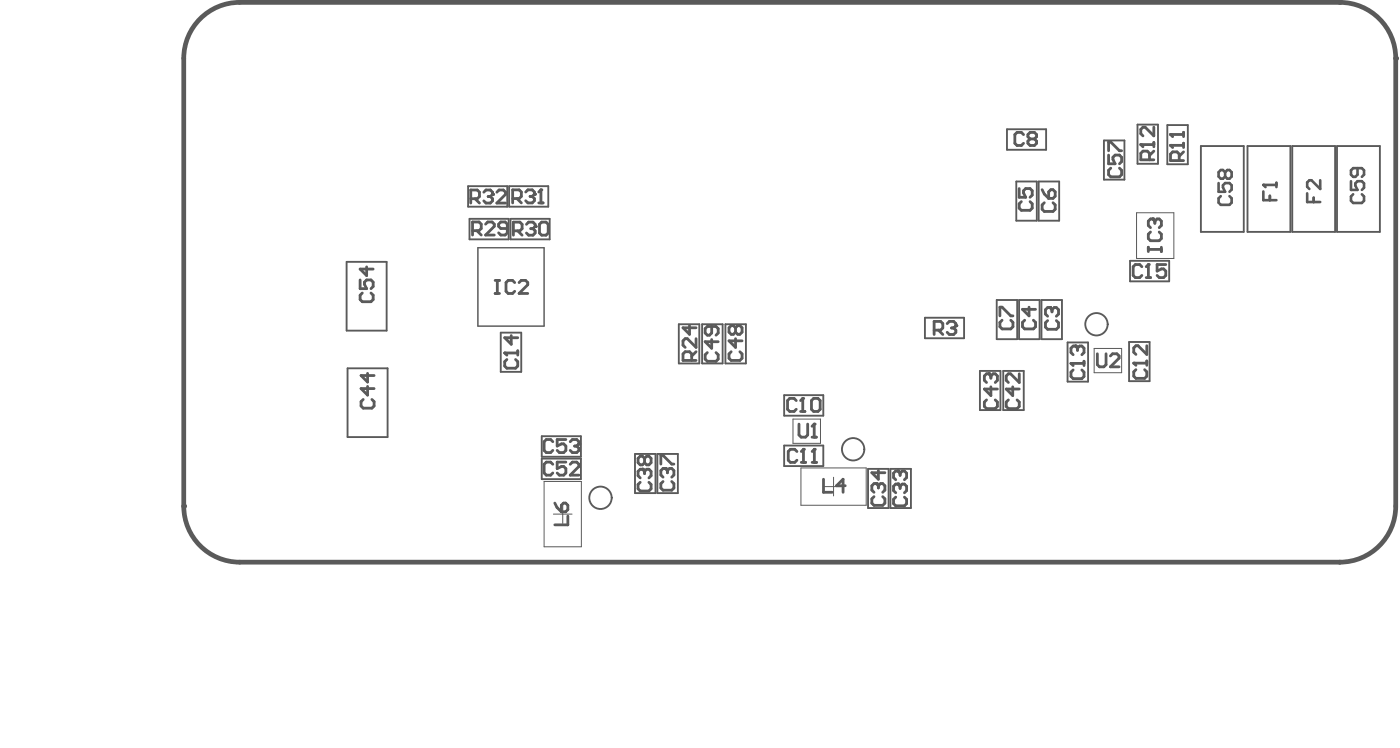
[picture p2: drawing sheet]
<svg xmlns="http://www.w3.org/2000/svg" width="250mm" height="133mm" viewBox="0 0 250 133" stroke-linecap="round" stroke-linejoin="round" font-family="sans-serif">
<path d="M202.8 37.9h6.6v8.2h-6.6zM85.3 44.2h11.8v13.9h-11.8zM141.5 74.7h4.9v4.3h-4.9zM195.2 62.1h4.9v4.3h-4.9zM97.1 85.8h6.6v11.7h-6.6zM98.7 91.7h3.4M100.4 90v3.3M142.9 83.4h11.6v6.7h-11.6zM147 86.7h3.4M148.7 85.1v3.3" fill="none" stroke="#5a5a5a" stroke-width=".18"/>
<g fill="none" stroke="#5a5a5a" stroke-width=".33">
<path d="M83.5 33.2h7v3.6h-7zM83.8 39h6.9v3.7h-6.9zM90.8 33.2h7v3.6h-7zM91.1 39h7v3.7h-7zM179.6 23h7v3.7h-7zM181.3 32.4h3.7v6.9h-3.7zM185.3 32.4h3.7v6.9h-3.7zM196.9 25h3.7v7h-3.7zM202.9 22.2h3.7v7h-3.7zM208.3 22.3h3.6v7h-3.6zM214.2 26h7.7v15.3h-7.7zM222.6 26h7.6v15.3h-7.6z"/>
<path d="M230.5 26h7.7v15.3h-7.7zM238.5 26h7.7v15.3h-7.7zM61.8 46.7h7.2v12.2h-7.2zM89.3 59.3h3.7v7h-3.7zM121.1 57.8h3.7v7h-3.7zM125.3 57.8h3.6v7h-3.6zM129.4 57.8h3.7v7h-3.7zM165 56.6h7v3.7h-7zM177.8 53.5h3.7v7h-3.7zM181.8 53.5h3.7v7h-3.7zM185.8 53.5h3.7v7h-3.7zM201.6 46.5h7v3.7h-7z"/>
<path d="M62 65.7h7.1v12.2h-7.1zM96.7 77.8h6.9v3.6h-6.9zM139.9 70.4h7v3.7h-7zM139.9 79.4h7v3.7h-7zM174.8 66.1h3.7v7h-3.7zM179 66.1h3.6v7h-3.6zM190.5 61.1h3.6v6.9h-3.6zM201.4 61h3.7v7h-3.7zM96.7 81.8h6.9v3.6h-6.9zM113.3 80.9h3.6v7h-3.6zM117.3 80.9h3.6v7h-3.6zM154.9 83.6h3.6v7h-3.6z"/>
<path d="M158.9 83.6h3.6v7h-3.6z"/>
</g>
<g fill="none" stroke="#5a5a5a" stroke-width=".5">
<path d="M197.8 26.9v-1.6h.4l1.5 1.6h.4M197.8 27.6v1.6h1.1l-.3-.8v-.4l.3-.4h.8l.4 .4v.8l-.4 .4M198.2 30l-.4 .4v.7l.4 .4h1.5l.4-.4v-.7l-.4-.4M64.2 49.9v1.6h1.2l-.4-.8v-.4l.4-.4h.8l.4 .4v.8l-.4 .4M64.6 52.2l-.4 .4v.8l.4 .4h1.6l.4-.4v-.8l-.4-.4M65.4 47.6v1.5l-1.2-1.1h2.4M88.3 50h.8M88.3 52.3h.8M88.7 50v2.3M91.8 50.4l-.4-.4h-.7l-.4 .4v1.5l.4 .4h.7l.4-.4M92.6 50.4l.4-.4h.8l.4 .4v.4l-1.6 1.5h1.6M64.8 71.2l-.4 .4v.8l.4 .4h1.6l.3-.4v-.8l-.3-.4"/>
<path d="M65.6 68.9v1.5l-1.2-1.1h2.3M65.6 66.6v1.5l-1.2-1.2h2.3M98.6 78.7l-.4-.3h-.7l-.4 .3v1.6l.4 .4h.7l.4-.4M101 78.4h-1.6v1.1l.8-.4h.4l.4 .4v.8l-.4 .4h-.8l-.4-.4M101.7 78.7l.4-.3h.8l.4 .3v.4M195.8 63.1v1.9l.4 .4h.7l.4-.4v-1.9M198.1 63.5l.4-.4h.8l.4 .4v.3l-1.6 1.6h1.6M99 89.7l.4 .8 .7 .7M100.5 89.7h.4l.4 .4v.8l-.4 .3h-.8v-1.1zM101.3 92v1.6h-2.3M146.9 85.4v2.4h1.6M150.8 86.6h-1.6l1.2-1.2v2.4"/>
</g>
<circle cx="103.3" cy="79.1" r=".25" fill="#5a5a5a"/>
<g fill="none" stroke="#5a5a5a" stroke-width=".5">
<path d="M127 58.2v1.2l-.4 .4h-.4l-.4-.4v-.8l.4-.4h1.5l.4 .4v.8l-.4 .4M131.2 58.4l-.4-.3h-.4l-.3 .3v.8l.3 .4h.4l.4-.4M131.2 58.4l.4-.3h.4l.4 .3v.8l-.4 .4h-.4l-.4-.4M131.2 58.4v.8M102.5 79.5h.4M102.9 79.5l.4 .4v.4l-.4 .4h-.8l-.4-.4M103.3 79.1l-.4 .4M126.2 62.9l-.4 .3v.8l.4 .4h1.5l.4-.4v-.8l-.4-.3M127 60.5v1.6l-1.2-1.2h2.3M130.4 62.7l-.3 .4v.8l.3 .4h1.6l.4-.4v-.8l-.4-.4M131.2 60.4v1.5l-1.1-1.1h2.3M176 71.3l-.4 .4v.8l.4 .3h1.6l.3-.3v-.8l-.3-.4"/>
<path d="M176.4 66.6h-.4l-.4 .4v.8l.4 .4M176.8 69v1.5l-1.2-1.1h2.3M98.6 82.8l-.4-.4h-.7l-.4 .4v1.5l.4 .4h.7l.4-.4M101 82.4h-1.6v1.1l.8-.3h.4l.4 .3v.8l-.4 .4h-.8l-.4-.4M101.7 82.8l.4-.4h.8l.4 .4v.4l-1.6 1.5h1.6"/>
</g>
<circle cx="176.4" cy="66.6" r=".25" fill="#5a5a5a"/>
<path d="M176.4 66.6l.4 .4M176.8 67v.4M176.8 67l.4-.4h.4l.3 .4v.8l-.3 .4M179.9 71.3l-.4 .4v.8l.4 .3h1.6l.3-.3v-.8l-.3-.4M180.7 69v1.5l-1.2-1.1h2.3M181.8 66.6v1.6l-1.5-1.6h-.4l-.4 .4v.8l.4 .4M114.2 86l-.4 .4v.7l.4 .4h1.6l.4-.4v-.7l-.4-.4M114.6 83.7h-.4l-.4 .3v.8l.4 .4" fill="none" stroke="#5a5a5a" stroke-width=".5"/>
<circle cx="114.6" cy="83.7" r=".25" fill="#5a5a5a"/>
<path d="M114.6 83.7l.4 .3M115 81.7v.8M115 84v.4M115 84l.4-.3h.4l.4 .3v.8l-.4 .4M115 81.7l.4-.4h.4l.4 .4v.8l-.4 .4h-.4l-.4-.4M115 81.7l-.4-.4h-.4l-.4 .4v.8l.4 .4h.4l.4-.4M118.3 85.8l-.4 .4v.8l.4 .4h1.5l.4-.4v-.8l-.4-.4M118.7 83.5h-.4l-.4 .4v.8l.4 .4" fill="none" stroke="#5a5a5a" stroke-width=".5"/>
<circle cx="118.7" cy="83.5" r=".25" fill="#5a5a5a"/>
<path d="M117.9 82.7v-1.5h.4l1.5 1.5h.4M118.7 83.5l.4 .4M119.1 83.9v.4M119.1 83.9l.4-.4h.3l.4 .4v.8l-.4 .4M155.9 88.5l-.4 .4v.8l.4 .4h1.6l.4-.4v-.8l-.4-.4M156.3 86.2h-.4l-.4 .4v.8l.4 .4" fill="none" stroke="#5a5a5a" stroke-width=".5"/>
<circle cx="156.3" cy="86.2" r=".25" fill="#5a5a5a"/>
<path d="M156.3 86.2l.4 .4M156.7 83.9v1.5l-1.2-1.1h2.4M156.7 86.6v.4M156.7 86.6l.4-.4h.4l.4 .4v.8l-.4 .4M159.8 88.6l-.4 .4v.8l.4 .4h1.6l.3-.4v-.8l-.3-.4M160.2 86.3h-.4l-.4 .4v.8l.4 .4" fill="none" stroke="#5a5a5a" stroke-width=".5"/>
<circle cx="160.2" cy="86.3" r=".25" fill="#5a5a5a"/>
<path d="M160.2 86.3l.4 .4M160.2 84h-.4l-.4 .4v.7l.4 .4M160.6 86.7v.4M160.6 86.7l.4-.4h.4l.3 .4v.8l-.3 .4" fill="none" stroke="#5a5a5a" stroke-width=".5"/>
<circle cx="160.2" cy="84" r=".25" fill="#5a5a5a"/>
<path d="M203.7 47.6l-.4-.4h-.7l-.4 .4v1.5l.4 .4h.7l.4-.4M204.5 49.5h.8M204.9 47.2v2.3M160.2 84l.4 .4M160.6 84.4v.3M160.6 84.4l.4-.4h.4l.3 .4v.7l-.3 .4" fill="none" stroke="#5a5a5a" stroke-width=".5"/>
<circle cx="204.9" cy="47.2" r=".25" fill="#5a5a5a"/>
<path d="M204.9 47.2l-.4 .4M208 47.2h-1.6v1.1l.8-.4h.4l.4 .4v.8l-.4 .4h-.8l-.4-.4M90 62.9h2.4M90.4 64.1l-.4 .4v.8l.4 .3h1.6l.4-.3v-.8l-.4-.4M92.4 62.5v.8" fill="none" stroke="#5a5a5a" stroke-width=".5"/>
<circle cx="90" cy="62.9" r=".25" fill="#5a5a5a"/>
<path d="M91.2 59.8v1.6l-1.2-1.2h2.4M90 62.9l.4 .4M191.1 64.8h2.3M191.5 66l-.4 .3v.8l.4 .4h1.5l.4-.4v-.8l-.4-.3M193.4 64.4v.8" fill="none" stroke="#5a5a5a" stroke-width=".5"/>
<circle cx="191.1" cy="64.8" r=".25" fill="#5a5a5a"/>
<path d="M191.1 64.8l.4 .4M191.8 61.7h-.3l-.4 .4v.7l.4 .4" fill="none" stroke="#5a5a5a" stroke-width=".5"/>
<circle cx="191.8" cy="61.7" r=".25" fill="#5a5a5a"/>
<path d="M191.8 61.7l.4 .4M192.2 62.1v.4M192.2 62.1l.4-.4h.4l.4 .4v.7l-.4 .4M202.3 64.7h2.3M202.7 65.9l-.4 .4v.8l.4 .4h1.5l.4-.4v-.8l-.4-.4M204.6 64.4v.7" fill="none" stroke="#5a5a5a" stroke-width=".5"/>
<circle cx="202.3" cy="64.7" r=".25" fill="#5a5a5a"/>
<path d="M202.3 64.7l.4 .4M204.6 61.6v1.6l-1.6-1.6h-.3l-.4 .4v.8l.4 .4M142.2 80.5l-.4-.4h-.8l-.4 .4v1.5l.4 .4h.8l.4-.4M143 82.4h.7M143.3 80.1v2.3" fill="none" stroke="#5a5a5a" stroke-width=".5"/>
<circle cx="143.3" cy="80.1" r=".25" fill="#5a5a5a"/>
<path d="M143.3 80.1l-.3 .4M144.9 82.4h.8M145.3 80.1v2.3" fill="none" stroke="#5a5a5a" stroke-width=".5"/>
<circle cx="145.3" cy="80.1" r=".25" fill="#5a5a5a"/>
<path d="M142.1 71.4l-.4-.4h-.8l-.4 .4v1.6l.4 .4h.8l.4-.4M142.8 73.4h.8M143.2 71v2.4M145.3 80.1l-.4 .4" fill="none" stroke="#5a5a5a" stroke-width=".5"/>
<circle cx="143.2" cy="71" r=".25" fill="#5a5a5a"/>
<g fill="none" stroke="#5a5a5a" stroke-width=".5">
<path d="M181.8 33.6v1.6h1.2l-.4-.8v-.4l.4-.4h.8l.4 .4v.8l-.4 .4M182.2 35.9l-.4 .4v.8l.4 .4h1.6l.4-.4v-.8l-.4-.4M182.6 24l-.4-.4h-.8l-.3 .4v1.5l.3 .4h.8l.4-.4M183.8 24.8l-.4-.4v-.4l.4-.4h.7l.4 .4v.4l-.4 .4M183.8 24.8l-.4 .4v.3l.4 .4h.7l.4-.4v-.3l-.4-.4M183.8 24.8h.7M185.9 33.8l.4 .8 .8 .8M186.3 36.1l-.4 .4v.8l.4 .4h1.6l.3-.4v-.8l-.3-.4M187.5 33.8h.4l.3 .4v.8l-.3 .4h-.8v-1.2zM178.4 56.3v-1.5h.4l1.5 1.5h.4M178.8 57.1l-.4 .4v.8l.4 .3h1.5l.4-.3v-.8l-.4-.4M182.8 57.1l-.4 .4v.8l.4 .3h1.6l.3-.3v-.8l-.3-.4"/>
<path d="M183.6 54.8v1.5l-1.2-1.2h2.3M186.9 57.2l-.4 .3v.8l.4 .4h1.6l.3-.4v-.8l-.3-.3M187.3 54.8h-.4l-.4 .4v.8l.4 .4M143.2 71l-.4 .4M145.2 71h.7l.4 .4v1.6l-.4 .4h-.7l-.4-.4v-1.6z"/>
</g>
<circle cx="187.3" cy="54.8" r=".25" fill="#5a5a5a"/>
<path d="M84 35.4h1.1l.4-.4v-.7l-.4-.4h-1.1v2.3M84.8 35.4l.7 .8M86.3 34.3l.4-.4h.8l.4 .4v.3M187.3 54.8l.4 .4M187.7 55.2v.4M187.7 55.2l.4-.4h.4l.3 .4v.8l-.3 .4" fill="none" stroke="#5a5a5a" stroke-width=".5"/>
<circle cx="87.9" cy="34.6" r=".25" fill="#5a5a5a"/>
<path d="M87.1 35h.4M87.5 35l.4 .4v.4l-.4 .4h-.8l-.4-.4M87.9 34.6l-.4 .4M88.6 34.3l.4-.4h.8l.4 .4v.3l-1.6 1.6h1.6M91.5 35.4h1.1l.4-.4v-.8l-.4-.4h-1.1v2.4M92.2 35.4l.8 .8M93.8 34.2l.4-.4h.8l.3 .4v.4" fill="none" stroke="#5a5a5a" stroke-width=".5"/>
<circle cx="95.3" cy="34.6" r=".25" fill="#5a5a5a"/>
<path d="M94.6 35h.4M95 35l.3 .4v.4l-.3 .4h-.8l-.4-.4M95.3 34.6l-.3 .4M96.1 36.2h.8M96.5 33.8v2.4" fill="none" stroke="#5a5a5a" stroke-width=".5"/>
<circle cx="96.5" cy="33.8" r=".25" fill="#5a5a5a"/>
<path d="M93.9 40l.4-.4h.8l.4 .4v.4M96.5 33.8l-.4 .4M91.6 41.2h1.2l.3-.4v-.8l-.3-.4h-1.2v2.3M92.4 41.2l.7 .7" fill="none" stroke="#5a5a5a" stroke-width=".5"/>
<circle cx="95.5" cy="40.4" r=".25" fill="#5a5a5a"/>
<g fill="none" stroke="#5a5a5a" stroke-width=".5">
<path d="M86.6 40l.4-.4h.8l.4 .4v.3l-1.6 1.6h1.6M96.2 40l.4-.4h.8l.4 .4v1.5l-.4 .4h-.8l-.4-.4zM203.5 25.8h2.4M205.1 28.5v-1.2l-.4-.4h-.8l-.4 .4v1.2h2.4M205.9 26.9l-.8 .8M205.9 25.4v.8M84.3 41.1h1.2l.4-.4v-.7l-.4-.4h-1.2v2.3M85.1 41.1l.8 .8M90.5 40.7h-1.2l-.3-.4v-.3l.3-.4h.8l.4 .4v1.5l-.4 .4h-.8l-.3-.4M94.7 40.8h.4M95.1 40.8l.4 .4v.3l-.4 .4h-.8l-.4-.4M95.5 40.4l-.4 .4"/>
<path d="M123 58.1v1.5l-1.1-1.2h2.3M123.4 64.3v-1.2l-.4-.4h-.8l-.3 .4v1.2h2.3M124.2 60.4v1.5l-1.6-1.5h-.4l-.3 .4v.7l.3 .4M124.2 62.7l-.8 .8"/>
</g>
<circle cx="203.5" cy="25.8" r=".25" fill="#5a5a5a"/>
<path d="M203.5 25.8l.4 .4M205.9 22.7v1.5l-1.6-1.5h-.4l-.4 .4v.7l.4 .4M208.8 25.9h2.4M210.4 28.6v-1.1l-.4-.4h-.8l-.4 .4v1.1h2.4M211.2 27.1l-.8 .8M211.2 25.5v.8" fill="none" stroke="#5a5a5a" stroke-width=".5"/>
<circle cx="208.8" cy="25.9" r=".25" fill="#5a5a5a"/>
<path d="M208.8 25.9l.4 .4M208.8 24h2.4M211.2 23.6v.8" fill="none" stroke="#5a5a5a" stroke-width=".5"/>
<circle cx="208.8" cy="24" r=".25" fill="#5a5a5a"/>
<path d="M208.8 24l.4 .4M166.7 58.9h1.1l.4-.4v-.8l-.4-.4h-1.1v2.3M167.4 58.9l.8 .7M169 57.7l.4-.4h.7l.4 .4v.4" fill="none" stroke="#5a5a5a" stroke-width=".5"/>
<circle cx="170.5" cy="58.1" r=".25" fill="#5a5a5a"/>
<path d="M205.6 39h-.3l-.4 .4v.8l.4 .4M169.8 58.5h.3M170.1 58.5l.4 .4v.3l-.4 .4h-.7l-.4-.4M170.5 58.1l-.4 .4M204.9 44.1v.8M204.9 44.5h2.3M205.3 41.4l-.4 .3v.8l.4 .4h1.5l.4-.4v-.8l-.4-.3M207.2 44.1v.8" fill="none" stroke="#5a5a5a" stroke-width=".5"/>
<circle cx="205.6" cy="39" r=".25" fill="#5a5a5a"/>
<path d="M205.6 39l.4 .4M206 39.4v.4M206 39.4l.4-.4h.4l.4 .4v.8l-.4 .4M142.5 75.6v1.9l.4 .4h.8l.4-.4v-1.9M144.9 77.9h.7M145.3 75.6v2.3" fill="none" stroke="#5a5a5a" stroke-width=".5"/>
<circle cx="145.3" cy="75.6" r=".25" fill="#5a5a5a"/>
<path d="M145.3 75.6l-.4 .4" fill="none" stroke="#5a5a5a" stroke-width=".5"/>
<path d="M217.4 32.6v1.6h1.2l-.4-.8v-.4l.4-.4h.7l.4 .4v.8l-.4 .4M217.8 35l-.4 .4v.7l.4 .4h1.5l.4-.4v-.7l-.4-.4M218.6 30.7l-.4-.4h-.4l-.4 .4v.8l.4 .4h.4l.4-.4M218.6 30.7l.4-.4h.3l.4 .4v.8l-.4 .4h-.3l-.4-.4M218.6 30.7v.8M225.4 34.1v1.6h2.3M225.4 33h2.3M226.6 34.9v.8M227.7 32.6v.8M241 32.3v1.6h1.2l-.4-.8v-.4l.4-.4h.8l.4 .4v.8l-.4 .4M241.4 34.6l-.4 .4v.8l.4 .4h1.6l.4-.4v-.8l-.4-.4M242.2 30v1.1l-.4 .4h-.4l-.4-.4v-.7l.4-.4h1.6l.4 .4v.7l-.4 .4" fill="none" stroke="#5a5a5a" stroke-width=".47"/>
<circle cx="225.4" cy="33" r=".23" fill="#5a5a5a"/>
<path d="M225.4 33l.4 .4M233.2 34.5v1.5h2.3M234.4 35.2v.8M235.5 32.1v1.6l-1.5-1.6h-.4l-.4 .4v.8l.4 .4" fill="none" stroke="#5a5a5a" stroke-width=".47"/>
<g fill="none" stroke="#5a5a5a" stroke-width=".33">
<circle cx="195.6" cy="57.8" r="2"/>
<circle cx="107.1" cy="88.7" r="2"/>
<circle cx="152.2" cy="80.1" r="2"/>
</g>
<path d="M42.8 100.2h196.2M239 100.2h.1" fill="none" stroke="#5a5a5a" stroke-width=".85"/>
<circle cx="32.8" cy="90.2" r=".42" fill="#5a5a5a"/>
<path d="M32.8 10.4v79.8M42.8 .4h196.2" fill="none" stroke="#5a5a5a" stroke-width=".85"/>
<g fill="#5a5a5a">
<circle cx="239" cy=".4" r=".42"/>
<circle cx="249" cy="10.4" r=".42"/>
</g>
<path d="M42.8 .4a10 10 0 0 0-10 10M239 .4a10 10 0 0 1 10 10v79.8a10 10 0 0 1-10 10M32.8 90.2a10 10 0 0 0 10 10" fill="none" stroke="#5a5a5a" stroke-width=".85"/>
</svg>
